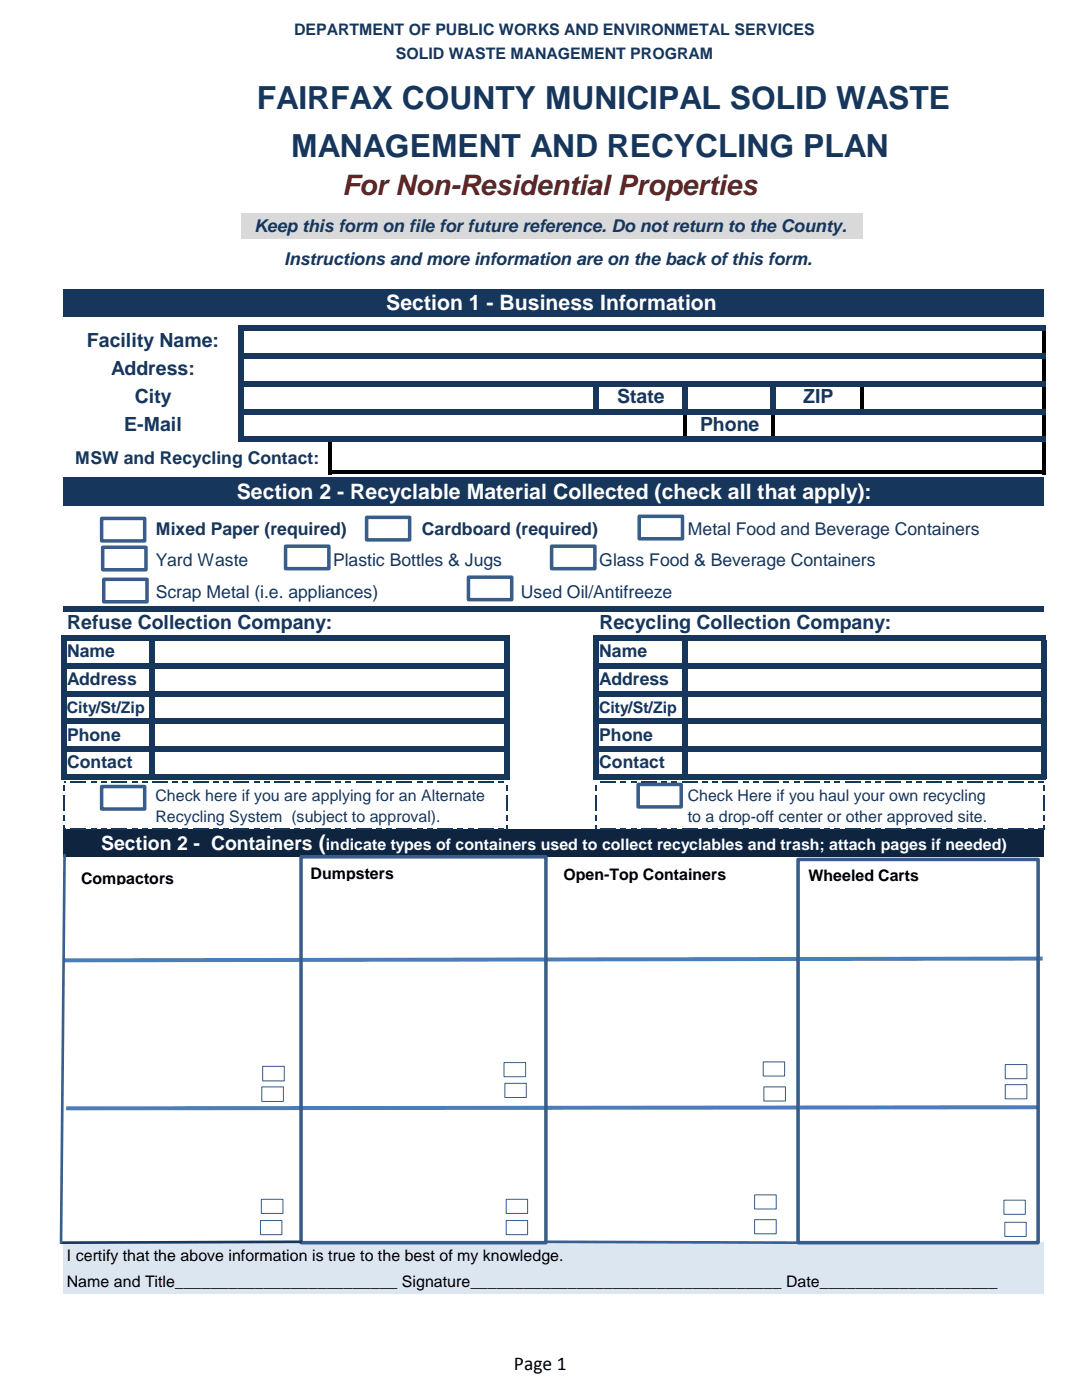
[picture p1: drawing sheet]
<svg xmlns="http://www.w3.org/2000/svg" width="216mm" height="279mm" viewBox="0 0 216 279" stroke-linecap="round" stroke-linejoin="round" font-family="sans-serif">
<defs><g id="words">
<g font-size="6.3" fill="#16365c">
<text x="51.2" y="21.7">FAIRFAX COUNTY MUNICIPAL SOLID WASTE</text>
<text x="58.1" y="31.3">MANAGEMENT AND RECYCLING PLAN</text>
</g>
<text font-size="5.6" fill="#632523" x="68.2" y="38.8">For Non-Residential Properties</text>
<g font-size="4.2" fill="#fff">
<text x="77.1" y="61.8">Section 1 - Business Information</text>
<text x="47.3" y="99.5">Section 2 - Recyclable Material Collected (check all that apply):</text>
</g>
<g font-size="3.9" fill="#16365c">
<text x="17.4" y="69.3">Facility Name:</text>
<text x="22.2" y="74.9">Address:</text>
<text x="26.9" y="80.4">City</text>
<text x="123.1" y="80.4">State</text>
<text x="160.3" y="80.4">ZIP</text>
<text x="24.8" y="86">E-Mail</text>
<text x="139.7" y="86">Phone</text>
<text x="13.4" y="125.6">Refuse Collection Company:</text>
<text x="119.6" y="125.6">Recycling Collection Company:</text>
</g>
<text font-size="3.9" fill="#fff" x="20.2" y="169.7">Section 2 - Containers (</text>
<text font-size="3.9" x="102.5" y="273.5">Page 1</text>
<g font-size="3.5" fill="#16365c">
<text x="50.7" y="46.3">Keep this form on file for future reference. Do not return to the County.</text>
<text x="56.7" y="52.9">Instructions and more information are on the back of this form.</text>
<text x="15" y="92.6">MSW and Recycling Contact:</text>
<text x="31.1" y="106.8">Mixed Paper (required)</text>
<text x="84.2" y="106.8">Cardboard (required)</text>
<text x="137.3" y="106.8">Metal Food and Beverage Containers</text>
<text x="31.1" y="113">Yard Waste</text>
<text x="66.5" y="113">Plastic Bottles &amp; Jugs</text>
<text x="119.6" y="113">Glass Food &amp; Beverage Containers</text>
<text x="31.1" y="119.4">Scrap Metal (i.e. appliances)</text>
<text x="103.9" y="119.4">Used Oil/Antifreeze</text>
<text x="13.4" y="131.2">Name</text>
<text x="119.6" y="131.2">Name</text>
<text x="13.4" y="136.7">Address</text>
<text x="119.6" y="136.7">Address</text>
<text x="13.4" y="147.8">Phone</text>
<text x="119.6" y="147.8">Phone</text>
<text x="13.4" y="153.4">Contact</text>
<text x="119.6" y="153.4">Contact</text>
</g>
<g font-size="3.2" fill="#16365c">
<text x="58.7" y="7.1">DEPARTMENT OF PUBLIC WORKS AND ENVIRONMETAL SERVICES</text>
<text x="79" y="11.8">SOLID WASTE MANAGEMENT PROGRAM</text>
<text x="13.3" y="142.3">City/St/Zip</text>
<text x="119.5" y="142.3">City/St/Zip</text>
<text x="31" y="159.9">Check here if you are applying for an Alternate</text>
<text x="137.2" y="159.9">Check Here if you haul your own recycling</text>
<text x="31" y="164.1">Recycling System (subject to approval).</text>
<text x="137.2" y="164.1">to a drop-off center or other approved site.</text>
</g>
<text font-size="3.2" fill="#fff" x="65" y="169.7">indicate types of containers used to collect recyclables and trash; attach pages if needed)</text>
<g font-size="3.2">
<text x="16.2" y="176.3">Compactors</text>
<text x="62" y="175.5">Dumpsters</text>
<text x="112.4" y="175.7">Open-Top Containers</text>
<text x="161.3" y="175.9">Wheeled Carts</text>
<text x="13.3" y="251.6">I certify that the above information is true to the best of my knowledge.</text>
<text x="13.3" y="256.8">Name and Title_________________________ Signature___________________________________ Date____________________</text>
</g>
</g></defs>
<path d="M48.1 42.5h123.9v5.2h-123.9z" fill-rule="evenodd" fill="#d9d9d9"/>
<g fill="#16365c">
<path d="M12.7 57.6h195.6v5.6h-195.6z" fill-rule="evenodd"/>
<path d="M12.7 95.3h195.6v5.6h-195.6z" fill-rule="evenodd"/>
<path d="M12.7 120.9h195.6v1.1h-195.6z" fill-rule="evenodd"/>
</g>
<g fill="#000">
<path d="M207.9 66h.7v4.5h-.7z" fill-rule="evenodd"/>
<path d="M207.9 71.6h.7v4.5h-.7z" fill-rule="evenodd"/>
</g>
<g fill="#16365c">
<path d="M136.1 77.1h1v5.5h-1z" fill-rule="evenodd"/>
<path d="M153.8 77.1h1v5.5h-1z" fill-rule="evenodd"/>
</g>
<g fill="#000">
<path d="M207.9 77.1h.7v4.5h-.7z" fill-rule="evenodd"/>
<path d="M207.9 82.6h.7v4.6h-.7z" fill-rule="evenodd"/>
</g>
<g fill="#16365c">
<path d="M118.4 77.1h1v5.5h-1z" fill-rule="evenodd"/>
<path d="M13.2 126.8h88.5v1h-88.5z" fill-rule="evenodd"/>
<path d="M13.2 132.4h88.5v1h-88.5z" fill-rule="evenodd"/>
</g>
<g fill="#000">
<path d="M136.3 82.6h.6v4.6h-.6z" fill-rule="evenodd"/>
<path d="M207.9 88.2h.7v6.4h-.7z" fill-rule="evenodd"/>
</g>
<g fill="#16365c">
<path d="M13.2 137.9h88.5v1h-88.5z" fill-rule="evenodd"/>
<path d="M13.2 143.4h88.5v1.1h-88.5z" fill-rule="evenodd"/>
<path d="M13.2 149h88.5v1h-88.5z" fill-rule="evenodd"/>
<path d="M13.2 154.5h88.5v1.1h-88.5z" fill-rule="evenodd"/>
<path d="M12.2 126.8h1v28.8h-1z" fill-rule="evenodd"/>
<path d="M100.7 127.8h1v27.8h-1z" fill-rule="evenodd"/>
</g>
<path d="M14.1 156.1h3.1M22.3 156.1h3M30.4 156.1h3M38.5 156.1h3.1M46.7 156.1h3M54.8 156.1h3M62.9 156.1h3.1M71 156.1h3.1M79.2 156.1h3M87.3 156.1h3.1M95.4 156.1h3.1" fill="none" stroke="#16365c" stroke-width=".34"/>
<g fill="#16365c">
<path d="M18.2 155.9h1v.4h-1z" fill-rule="evenodd"/>
<path d="M26.3 155.9h1v.4h-1z" fill-rule="evenodd"/>
<path d="M34.5 155.9h1v.4h-1z" fill-rule="evenodd"/>
<path d="M42.6 155.9h1v.4h-1z" fill-rule="evenodd"/>
<path d="M50.7 155.9h1v.4h-1z" fill-rule="evenodd"/>
<path d="M58.9 155.9h1v.4h-1z" fill-rule="evenodd"/>
<path d="M67 155.9h1v.4h-1z" fill-rule="evenodd"/>
<path d="M75.1 155.9h1v.4h-1z" fill-rule="evenodd"/>
<path d="M83.2 155.9h1.1v.4h-1.1z" fill-rule="evenodd"/>
<path d="M91.4 155.9h1v.4h-1z" fill-rule="evenodd"/>
<path d="M99.5 155.9h1v.4h-1z" fill-rule="evenodd"/>
<path d="M12.9 155.9h.2v.4h-.2z" fill-rule="evenodd"/>
<path d="M20.2 155.9h1.1v.4h-1.1z" fill-rule="evenodd"/>
<path d="M28.4 155.9h1v.4h-1z" fill-rule="evenodd"/>
<path d="M36.5 155.9h1v.4h-1z" fill-rule="evenodd"/>
<path d="M44.6 155.9h1v.4h-1z" fill-rule="evenodd"/>
<path d="M52.8 155.9h1v.4h-1z" fill-rule="evenodd"/>
<path d="M60.9 155.9h1v.4h-1z" fill-rule="evenodd"/>
<path d="M69 155.9h1v.4h-1z" fill-rule="evenodd"/>
<path d="M77.1 155.9h1.1v.4h-1.1z" fill-rule="evenodd"/>
<path d="M85.3 155.9h1v.4h-1z" fill-rule="evenodd"/>
<path d="M93.4 155.9h1v.4h-1z" fill-rule="evenodd"/>
<path d="M118.4 126.8h1v28.8h-1z" fill-rule="evenodd"/>
<path d="M207.8 127.8h1v27.8h-1z" fill-rule="evenodd"/>
</g>
<path d="M208.3 158.7v3" fill="none" stroke="#16365c" stroke-width=".34"/>
<path d="M208.1 156.7h.3v1h-.3z" fill-rule="evenodd" fill="#16365c"/>
<path d="M118.9 158.7v3" fill="none" stroke="#16365c" stroke-width=".34"/>
<g fill="#16365c">
<path d="M118.7 156.7h.4v1h-.4z" fill-rule="evenodd"/>
<path d="M136.1 127.8h1v27.8h-1z" fill-rule="evenodd"/>
<path d="M119.4 126.8h89.4v1h-89.4z" fill-rule="evenodd"/>
<path d="M119.4 132.4h89.4v1h-89.4z" fill-rule="evenodd"/>
<path d="M119.4 137.9h89.4v1h-89.4z" fill-rule="evenodd"/>
<path d="M119.4 143.4h89.4v1.1h-89.4z" fill-rule="evenodd"/>
<path d="M119.4 149h89.4v1h-89.4z" fill-rule="evenodd"/>
<path d="M119.4 154.5h89.4v1.1h-89.4z" fill-rule="evenodd"/>
</g>
<path d="M119.8 156.1h3.1M128 156.1h3M136.1 156.1h3M144.2 156.1h3.1M152.4 156.1h3M160.5 156.1h3M168.6 156.1h3.1M176.7 156.1h3.1M184.9 156.1h3M193 156.1h3M201.1 156.1h3.1" fill="none" stroke="#16365c" stroke-width=".34"/>
<g fill="#16365c">
<path d="M123.9 155.9h1v.4h-1z" fill-rule="evenodd"/>
<path d="M132 155.9h1v.4h-1z" fill-rule="evenodd"/>
<path d="M140.1 155.9h1.1v.4h-1.1z" fill-rule="evenodd"/>
<path d="M148.3 155.9h1v.4h-1z" fill-rule="evenodd"/>
<path d="M156.4 155.9h1v.4h-1z" fill-rule="evenodd"/>
<path d="M164.5 155.9h1.1v.4h-1.1z" fill-rule="evenodd"/>
<path d="M172.7 155.9h1v.4h-1z" fill-rule="evenodd"/>
<path d="M180.8 155.9h1v.4h-1z" fill-rule="evenodd"/>
<path d="M188.9 155.9h1v.4h-1z" fill-rule="evenodd"/>
<path d="M197.1 155.9h1v.4h-1z" fill-rule="evenodd"/>
<path d="M205.2 155.9h1v.4h-1z" fill-rule="evenodd"/>
<path d="M125.9 155.9h1v.4h-1z" fill-rule="evenodd"/>
<path d="M134.1 155.9h1v.4h-1z" fill-rule="evenodd"/>
<path d="M142.2 155.9h1v.4h-1z" fill-rule="evenodd"/>
<path d="M150.3 155.9h1v.4h-1z" fill-rule="evenodd"/>
<path d="M158.4 155.9h1.1v.4h-1.1z" fill-rule="evenodd"/>
<path d="M166.6 155.9h1v.4h-1z" fill-rule="evenodd"/>
<path d="M174.7 155.9h1v.4h-1z" fill-rule="evenodd"/>
<path d="M182.8 155.9h1v.4h-1z" fill-rule="evenodd"/>
<path d="M191 155.9h1v.4h-1z" fill-rule="evenodd"/>
<path d="M199.1 155.9h1v.4h-1z" fill-rule="evenodd"/>
<path d="M207.2 155.9h1v.4h-1z" fill-rule="evenodd"/>
</g>
<path d="M127.3 156.5h8.6v4.5h-8.6z" fill="none" stroke="#385d8a" stroke-width=".71" stroke-linecap="butt"/>
<path d="M47.6 65h1v23.2h-1z" fill-rule="evenodd" fill="#16365c"/>
<g fill="#000">
<path d="M65.5 88.2h.6v6.4h-.6z" fill-rule="evenodd"/>
<path d="M154 82.6h.6v4.6h-.6z" fill-rule="evenodd"/>
<path d="M171.7 77.1h.6v4.5h-.6z" fill-rule="evenodd"/>
</g>
<path d="M12.7 158.7v3" fill="none" stroke="#16365c" stroke-width=".34"/>
<g fill="#16365c">
<path d="M12.5 156.7h.4v1h-.4z" fill-rule="evenodd"/>
<path d="M29.9 127.8h1v27.8h-1z" fill-rule="evenodd"/>
</g>
<path d="M101.2 158.7v3" fill="none" stroke="#16365c" stroke-width=".34"/>
<g fill="#16365c">
<path d="M101 156.7h.4v1h-.4z" fill-rule="evenodd"/>
<path d="M48.6 65h160v1h-160z" fill-rule="evenodd"/>
<path d="M48.6 70.5h160v1.1h-160z" fill-rule="evenodd"/>
<path d="M48.6 76.1h160v1h-160z" fill-rule="evenodd"/>
<path d="M48.6 81.6h160v1h-160z" fill-rule="evenodd"/>
<path d="M48.6 87.2h160v1h-160z" fill-rule="evenodd"/>
</g>
<path d="M66.1 93.9h142.5v.7h-142.5z" fill-rule="evenodd" fill="#000"/>
<path d="M20.3 103.5h8.6v4.4h-8.6zM20.5 109.2h8.6v4.5h-8.6zM20.7 115.6h8.6v4.5h-8.6zM57 109h8.6v4.5h-8.6zM73.2 103.3h8.5v4.4h-8.5zM93.5 115.2h8.6v4.5h-8.6zM110.1 109h8.6v4.5h-8.6zM127.6 103h8.6v4.5h-8.6zM20.3 157h8.6v4.5h-8.6z" fill="none" stroke="#385d8a" stroke-width=".71" stroke-linecap="butt"/>
<path d="M12.7 165.5h195.6v5.6h-195.6z" fill-rule="evenodd" fill="#0f243e"/>
<path d="M12.7 247.9h195.6v10.2h-195.6z" fill-rule="evenodd" fill="#dce6f1"/>
<path d="M62.9 165.5h3.1M71 165.5h3.1M193 165.5h3" fill="none" stroke="#16365c" stroke-width=".34"/>
<path d="M208.1 191.3l-195.6 .4M207.4 221l-194.2 .2" fill="none" stroke="#4a7ebb" stroke-width=".79" stroke-linecap="butt"/>
<g fill="#fff">
<path d="M13.6 172.1h26.8v4.5h-26.8z" fill-rule="evenodd"/>
<path d="M109.9 171.4h46.4v4.7h-46.4z" fill-rule="evenodd"/>
</g>
<g fill="none" stroke="#385d8a" stroke-width=".2">
<path d="M52.2 216.9h4.3v2.9h-4.3zM52.4 212.8h4.3v2.9h-4.3zM100.6 212.1h4.3v2.8h-4.3zM100.7 216.2h4.3v2.8h-4.3zM152.3 211.9h4.3v2.8h-4.3zM152.4 216.9h4.3v2.8h-4.3zM200.6 212.5h4.3v2.8h-4.3zM200.6 216.5h4.3v2.8h-4.3zM52.1 239.3h4.4v2.9h-4.4zM101 239.3h4.3v2.9h-4.3zM150.6 238.5h4.3v2.8h-4.3zM200.3 239.5h4.3v2.8h-4.3z"/>
<path d="M52 243.6h4.2v2.8h-4.2zM101 243.6h4.3v2.8h-4.3zM150.6 243.4h4.3v2.8h-4.3zM200.5 243.9h4.3v2.9h-4.3z"/>
</g>
<path d="M60.1 171h48.8v77h-48.8zM159.2 171.5h47.9v76.5h-47.9z" fill="none" stroke="#385d8a" stroke-width=".71" stroke-linecap="butt"/>
<path d="M12.9 170.4l-.7 77.8M109.1 247.8l50 .2" fill="none" stroke="#376092" stroke-width=".53"/>
<path d="M60.2 247.8l-48.2 .2" fill="none" stroke="#17375e" stroke-width=".53"/>
<g fill="#16365c">
<path d="M199.1 165.3h1v.3h-1z" fill-rule="evenodd"/>
<path d="M191 165.3h1v.3h-1z" fill-rule="evenodd"/>
<path d="M182.8 165.3h1v.3h-1z" fill-rule="evenodd"/>
<path d="M174.7 165.3h1v.3h-1z" fill-rule="evenodd"/>
<path d="M166.6 165.3h1v.3h-1z" fill-rule="evenodd"/>
<path d="M158.4 165.3h1.1v.3h-1.1z" fill-rule="evenodd"/>
<path d="M150.3 165.3h1v.3h-1z" fill-rule="evenodd"/>
<path d="M142.2 165.3h1v.3h-1z" fill-rule="evenodd"/>
<path d="M134.1 165.3h1v.3h-1z" fill-rule="evenodd"/>
<path d="M125.9 165.3h1v.3h-1z" fill-rule="evenodd"/>
<path d="M205.2 165.3h1v.3h-1z" fill-rule="evenodd"/>
<path d="M197.1 165.3h1v.3h-1z" fill-rule="evenodd"/>
<path d="M188.9 165.3h1v.3h-1z" fill-rule="evenodd"/>
<path d="M180.8 165.3h1v.3h-1z" fill-rule="evenodd"/>
<path d="M172.7 165.3h1v.3h-1z" fill-rule="evenodd"/>
<path d="M164.5 165.3h1.1v.3h-1.1z" fill-rule="evenodd"/>
<path d="M156.4 165.3h1v.3h-1z" fill-rule="evenodd"/>
<path d="M148.3 165.3h1v.3h-1z" fill-rule="evenodd"/>
<path d="M140.1 165.3h1.1v.3h-1.1z" fill-rule="evenodd"/>
<path d="M132 165.3h1v.3h-1z" fill-rule="evenodd"/>
<path d="M123.9 165.3h1v.3h-1z" fill-rule="evenodd"/>
</g>
<path d="M119.8 165.5h3.1M128 165.5h3M136.1 165.5h3M144.2 165.5h3.1M152.4 165.5h3M160.5 165.5h3M168.6 165.5h3.1M176.7 165.5h3.1M184.9 165.5h3M201.1 165.5h3.1" fill="none" stroke="#16365c" stroke-width=".34"/>
<g fill="#16365c">
<path d="M101 164.8h.4v.8h-.4z" fill-rule="evenodd"/>
<path d="M101 162.8h.4v1h-.4z" fill-rule="evenodd"/>
<path d="M12.5 162.8h.4v1h-.4z" fill-rule="evenodd"/>
<path d="M118.7 164.8h.4v.8h-.4z" fill-rule="evenodd"/>
<path d="M118.7 162.8h.4v1h-.4z" fill-rule="evenodd"/>
<path d="M208.1 164.8h.3v.8h-.3z" fill-rule="evenodd"/>
<path d="M207.2 165.3h1v.3h-1z" fill-rule="evenodd"/>
<path d="M208.1 162.8h.3v1h-.3z" fill-rule="evenodd"/>
<path d="M93.4 165.3h1v.3h-1z" fill-rule="evenodd"/>
<path d="M85.3 165.3h1v.3h-1z" fill-rule="evenodd"/>
<path d="M77.1 165.3h1.1v.3h-1.1z" fill-rule="evenodd"/>
<path d="M69 165.3h1v.3h-1z" fill-rule="evenodd"/>
<path d="M60.9 165.3h1v.3h-1z" fill-rule="evenodd"/>
<path d="M52.8 165.3h1v.3h-1z" fill-rule="evenodd"/>
<path d="M44.6 165.3h1v.3h-1z" fill-rule="evenodd"/>
<path d="M36.5 165.3h1v.3h-1z" fill-rule="evenodd"/>
<path d="M28.4 165.3h1v.3h-1z" fill-rule="evenodd"/>
<path d="M20.2 165.3h1.1v.3h-1.1z" fill-rule="evenodd"/>
<path d="M12.9 165.3h.2v.3h-.2z" fill-rule="evenodd"/>
<path d="M12.5 164.8h.4v.8h-.4z" fill-rule="evenodd"/>
<path d="M99.5 165.3h1v.3h-1z" fill-rule="evenodd"/>
<path d="M91.4 165.3h1v.3h-1z" fill-rule="evenodd"/>
<path d="M83.2 165.3h1.1v.3h-1.1z" fill-rule="evenodd"/>
<path d="M75.1 165.3h1v.3h-1z" fill-rule="evenodd"/>
<path d="M67 165.3h1v.3h-1z" fill-rule="evenodd"/>
<path d="M58.9 165.3h1v.3h-1z" fill-rule="evenodd"/>
<path d="M50.7 165.3h1v.3h-1z" fill-rule="evenodd"/>
<path d="M42.6 165.3h1v.3h-1z" fill-rule="evenodd"/>
<path d="M34.5 165.3h1v.3h-1z" fill-rule="evenodd"/>
<path d="M26.3 165.3h1v.3h-1z" fill-rule="evenodd"/>
<path d="M18.2 165.3h1v.3h-1z" fill-rule="evenodd"/>
</g>
<path d="M14.1 165.5h3.1M22.3 165.5h3M30.4 165.5h3M38.5 165.5h3.1M46.7 165.5h3M54.8 165.5h3M79.2 165.5h3M87.3 165.5h3.1M95.4 165.5h3.1" fill="none" stroke="#16365c" stroke-width=".34"/>
<use href="#words"/>
</svg>
